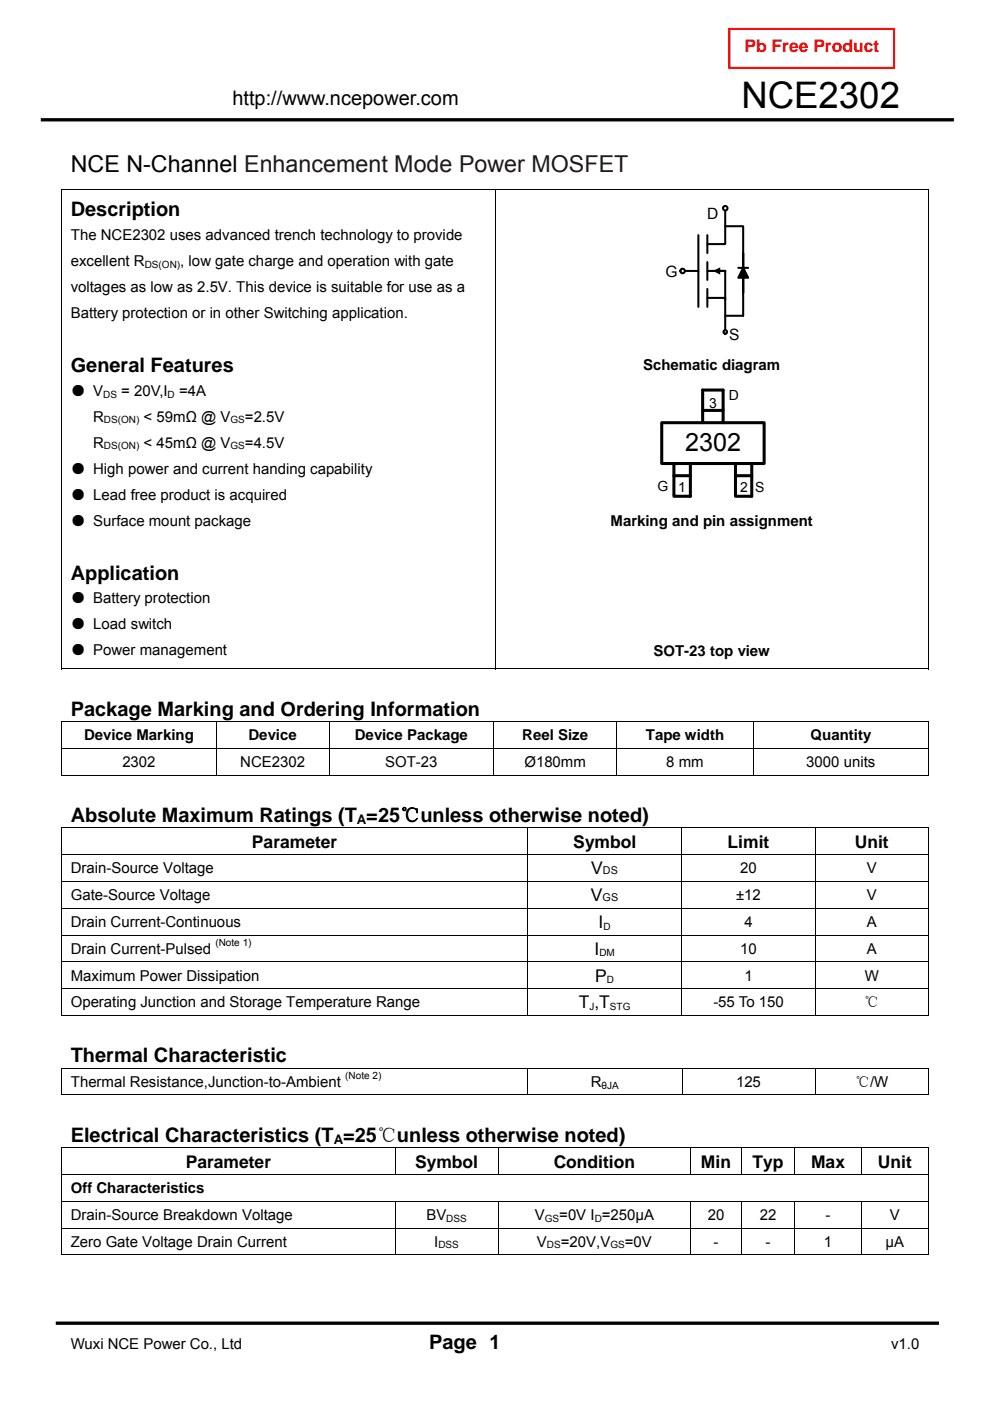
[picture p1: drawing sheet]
<svg xmlns="http://www.w3.org/2000/svg" width="210mm" height="297mm" viewBox="0 0 210 297" stroke-linecap="round" stroke-linejoin="round" font-family="sans-serif">
<defs><g id="words">
<text font-size="7.8" x="157.2" y="22.9">NCE2302</text>
<text font-size="5.3" x="145.3" y="95.6">2302</text>
<text font-size="4.9" x="15" y="36.4">NCE N-Channel Enhancement Mode Power MOSFET</text>
<g font-size="4.2">
<text x="49.3" y="22.3">http://www.ncepower.com</text>
<text x="15" y="45.8">Description</text>
<text x="15" y="78.8">General Features</text>
<text x="15" y="122.9">Application</text>
<text x="15" y="151.7">Package Marking and Ordering Information</text>
<text x="15" y="174.3">Absolute Maximum Ratings (T =25℃unless otherwise noted)</text>
<text x="15" y="225.2">Thermal Characteristic</text>
<text x="15" y="242.1">Electrical Characteristics (T =25℃unless otherwise noted)</text>
<text x="91" y="286.1">Page 1</text>
</g>
<text font-size="3.7" fill="#f00" x="157.9" y="11.1">Pb Free Product</text>
<g font-size="3.7">
<text x="53.4" y="179.8">Parameter</text>
<text x="121.6" y="179.8">Symbol</text>
<text x="154.3" y="179.8">Limit</text>
<text x="181.3" y="179.8">Unit</text>
<text x="125.4" y="185.4">V</text>
<text x="125.3" y="191.1">V</text>
<text x="127" y="196.7">I</text>
<text x="126.1" y="202.4">I</text>
<text x="126.2" y="208.1">P</text>
<text x="122.7" y="213.8">T ,T</text>
<text x="39.4" y="247.6">Parameter</text>
<text x="88.1" y="247.6">Symbol</text>
<text x="117.4" y="247.6">Condition</text>
<text x="148.7" y="247.6">Min</text>
<text x="159.6" y="247.6">Typ</text>
<text x="172" y="247.6">Max</text>
<text x="186.2" y="247.6">Unit</text>
</g>
<g font-size="3.3">
<text x="150" y="46.5">D</text>
<text x="141.1" y="58.7">G</text>
<text x="154.6" y="72">S</text>
</g>
<g font-size="3.2">
<text x="15" y="50.9">The NCE2302 uses advanced trench technology to provide</text>
<text x="15" y="56.4">excellent R</text>
<text x="38.2" y="56.4">, low gate charge and operation with gate</text>
<text x="15" y="61.9">voltages as low as 2.5V. This device is suitable for use as a</text>
<text x="15" y="67.4">Battery protection or in other Switching application.</text>
<text x="15" y="83.9">● V</text>
<text x="25.7" y="83.9">= 20V,I</text>
<text x="38" y="83.9">=4A</text>
<text x="136.4" y="78.4">Schematic diagram</text>
<text x="19.8" y="89.4">R</text>
<text x="30.5" y="89.4">&lt; 59mΩ @ V</text>
<text x="51.9" y="89.4">=2.5V</text>
<text x="19.8" y="94.9">R</text>
<text x="30.5" y="94.9">&lt; 45mΩ @ V</text>
<text x="51.9" y="94.9">=4.5V</text>
<text x="15" y="100.4">● High power and current handing capability</text>
<text x="15" y="105.9">● Lead free product is acquired</text>
<text x="15" y="111.4">● Surface mount package</text>
<text x="129.5" y="111.5">Marking and pin assignment</text>
<text x="15" y="128">● Battery protection</text>
<text x="15" y="133.5">● Load switch</text>
<text x="15" y="139">● Power management</text>
<text x="138.6" y="139">SOT-23 top view</text>
<text x="17.8" y="157">Device Marking</text>
<text x="52.7" y="157">Device</text>
<text x="75.2" y="157">Device Package</text>
<text x="110.8" y="157">Reel Size</text>
<text x="137" y="157">Tape width</text>
<text x="171.9" y="157">Quantity</text>
<text x="26" y="162.6">2302</text>
<text x="51" y="162.6">NCE2302</text>
<text x="81.7" y="162.6">SOT-23</text>
<text x="111.2" y="162.6">Ø180mm</text>
<text x="141.3" y="162.6">8 mm</text>
<text x="171" y="162.6">3000 units</text>
<text x="15" y="185.2">Drain-Source Voltage</text>
<text x="157" y="185.2">20</text>
<text x="183.9" y="185.2">V</text>
<text x="15" y="190.9">Gate-Source Voltage</text>
<text x="156.1" y="190.9">±12</text>
<text x="183.9" y="190.9">V</text>
<text x="15" y="196.5">Drain Current-Continuous</text>
<text x="157.9" y="196.5">4</text>
<text x="183.9" y="196.5">A</text>
<text x="15" y="202.2">Drain Current-Pulsed</text>
<text x="157" y="202.2">10</text>
<text x="183.9" y="202.2">A</text>
<text x="15" y="207.9">Maximum Power Dissipation</text>
<text x="157.9" y="207.9">1</text>
<text x="183.4" y="207.9">W</text>
<text x="15" y="213.6">Operating Junction and Storage Temperature Range</text>
<text x="151.3" y="213.6">-55 To 150</text>
<text x="183.3" y="213.6">℃</text>
<text x="15" y="230.4">Thermal Resistance,Junction-to-Ambient</text>
<text x="125.3" y="230.4">R</text>
<text x="156.1" y="230.4">125</text>
<text x="181.4" y="230.4">℃/W</text>
<text x="15" y="253">Off Characteristics</text>
<text x="15" y="258.7">Drain-Source Breakdown Voltage</text>
<text x="90.4" y="258.7">BV</text>
<text x="113.4" y="258.7">V</text>
<text x="118.6" y="258.7">=0V I =250μA</text>
<text x="150.1" y="258.7">20</text>
<text x="161.1" y="258.7">22</text>
<text x="175.1" y="258.7">-</text>
<text x="188.8" y="258.7">V</text>
<text x="15" y="264.3">Zero Gate Voltage Drain Current</text>
<text x="92.1" y="264.3">I</text>
<text x="113.9" y="264.3">V</text>
<text x="119" y="264.3">=20V,V</text>
<text x="132.5" y="264.3">=0V</text>
<text x="151.4" y="264.3">-</text>
<text x="162.4" y="264.3">-</text>
<text x="174.8" y="264.3">1</text>
<text x="187.8" y="264.3">μA</text>
<text x="15" y="286.1">Wuxi NCE Power Co., Ltd</text>
<text x="189" y="286.1">v1.0</text>
</g>
<g font-size="3">
<text x="150.4" y="86.5">3</text>
<text x="154.6" y="84.8">D</text>
<text x="139.4" y="104.2">G</text>
<text x="143.8" y="104.4">1</text>
<text x="157" y="104.4">2</text>
<text x="160.2" y="104.3">S</text>
</g>
<g font-size="2.8">
<text x="75.7" y="174.8">A</text>
<text x="70.8" y="242.6">A</text>
</g>
<g font-size="2.3">
<text x="127.9" y="185.4">DS</text>
<text x="127.8" y="191.1">GS</text>
</g>
<g font-size="2.1">
<text x="30.7" y="56.7">DS(ON)</text>
<text x="21.9" y="84.3">DS</text>
<text x="22.1" y="89.8">DS(ON)</text>
<text x="35.6" y="84.3">D</text>
<text x="48.9" y="89.8">GS</text>
<text x="22.1" y="95.3">DS(ON)</text>
<text x="48.9" y="95.3">GS</text>
<text x="128" y="197.1">D</text>
<text x="45.7" y="200.6">(Note 1)</text>
<text x="127.1" y="202.8">DM</text>
<text x="128.7" y="208.5">D</text>
<text x="125" y="214.1">J</text>
<text x="129.4" y="214.1">STG</text>
<text x="73.2" y="228.9">(Note 2)</text>
<text x="127.6" y="230.8">θJA</text>
<text x="94.7" y="259">DSS</text>
<text x="115.5" y="259">GS</text>
<text x="126.1" y="259">D</text>
<text x="93" y="264.7">DSS</text>
<text x="116" y="264.7">DS</text>
<text x="129.5" y="264.7">GS</text>
</g>
</g></defs>
<path d="M8.7 25.4h193.6M11.8 280.5h187.4" fill="none" stroke="#000" stroke-width=".71" stroke-linecap="butt"/>
<path d="M154.7 6.1h34.9v8.3h-34.9z" fill="none" stroke="#f00" stroke-width=".44"/>
<path d="M151.2 57.4l1.6-.7v1.5zM157.6 56.8l1.1 2.1h-2.1z" fill="#000"/>
<path d="M144.3 57.4h3.8M148.1 49.8v15.3M150 49.8v3.9M150 55.6v3.8M151.2 57.4h2.6v6.1M153.8 44.1v7.7h-3.8M153.8 48h3.8v14M156.6 56.8h2.1M157.6 56.8l1.1 2.1h-2.1zM157.6 53.7v13.3h-3.8M150 61.3v3.8M150 63.2h3.8v7.6" fill="none" stroke="#000" stroke-width=".43"/>
<circle cx="144.8" cy="57.5" r=".48" fill="#fff"/>
<circle cx="144.8" cy="57.5" r=".48" fill="none" stroke="#000" stroke-width=".43"/>
<circle cx="153.8" cy="44.1" r=".47" fill="#fff"/>
<circle cx="153.8" cy="44.1" r=".47" fill="none" stroke="#000" stroke-width=".43"/>
<circle cx="153.8" cy="70.4" r=".37" fill="#fff"/>
<g fill="none" stroke="#000" stroke-width=".43">
<path d="M150 57.4h3.8"/>
<circle cx="153.8" cy="70.4" r=".37"/>
</g>
<path d="M140.4 89.6h21.7v8.7h-21.7z" fill="#fff"/>
<path d="M140.4 89.6h21.7v8.7h-21.7zM142.9 98.3v6.9h3.5v-6.9M149 89.6v-6.9h4.4v6.9M149 87h4.4M156 98.3v6.9h3.4v-6.9M142.9 100.9h3.5M156 100.9h3.4" fill="none" stroke="#000" stroke-width=".65"/>
<g fill="#000">
<path d="M13 40.2h.2v.1h-.2zM196.8 40.2h.2v.1h-.2zM13 152.9h.2v.2h-.2zM196.8 141.7h.2v.2h-.2zM196.8 152.9h.2v.2h-.2zM13 175.5h.2v.1h-.2zM196.8 164.3h.2v.1h-.2zM196.8 175.5h.2v.1h-.2zM196.8 215.2h.2v.2h-.2zM13 226.4h.2v.2h-.2zM196.8 226.4h.2v.2h-.2zM196.8 232.1h.2v.1h-.2z"/>
<path d="M13 243.2h.2v.2h-.2zM196.8 243.2h.2v.2h-.2zM196.8 266h.2v.1h-.2z"/>
</g>
<g fill="none" stroke="#000" stroke-width=".21">
<path d="M13 40.3h184M13.1 40.3v101.6M105 40.3v101.6M196.9 40.3v101.6M13 141.8h91.9M13 153h184M13 158.7h184M13.1 153.1v5.5M13.1 158.7v5.7M45.8 153.1v5.5M45.8 158.7v5.7M69.8 153.1v5.5"/>
<path d="M69.8 158.7v5.7M104.7 153.1v5.5M104.7 158.7v5.7M105.1 141.8h91.7M130.8 153.1v5.5M130.8 158.7v5.7M159.8 153.1v5.5M159.8 158.7v5.7M196.9 153.1v5.5M196.9 158.7v5.7M13 164.4h32.8M13 175.5h184"/>
<path d="M13.1 175.6v5.5M45.9 164.4h23.8M69.9 164.4h34.7M104.8 164.4h25.9M111.9 175.6v5.5M130.9 164.4h28.8M144.6 175.6v5.5M159.9 164.4h36.9M172.9 175.6v5.5M196.9 175.6v5.5M13 181.2h184M13 186.9h184"/>
<path d="M13 192.6h184M13 198.2h184M13.1 181.3v5.5M13.1 187v5.5M13.1 192.7v5.5M13.1 198.3v5.6M111.9 181.3v5.5M111.9 187v5.5M111.9 192.7v5.5M111.9 198.3v5.6M144.6 181.3v5.5M144.6 187v5.5"/>
<path d="M144.6 192.7v5.5M144.6 198.3v5.6M172.9 181.3v5.5M172.9 187v5.5M172.9 192.7v5.5M172.9 198.3v5.6M196.9 181.3v5.5M196.9 187v5.5M196.9 192.7v5.5M196.9 198.3v5.6M13 203.9h184M13 209.6h184"/>
<path d="M13 215.3h98.8M13.1 204v5.5M13.1 209.7v5.7M111.9 204v5.5M111.9 209.7v5.7M112 215.3h32.5M144.6 204v5.5M144.6 209.7v5.7M144.7 215.3h28.1M172.9 204v5.5M172.9 209.7v5.7M173 215.3h23.8"/>
<path d="M196.9 204v5.5M196.9 209.7v5.7M13 226.5h184M13 232.2h98.8M13.1 226.6v5.6M111.8 226.6v5.6M111.9 232.2h32.7M144.7 226.6v5.6M144.8 232.2h28M172.9 226.6v5.6M173 232.2h23.8M196.9 226.6v5.6"/>
<path d="M13 243.3h184M13 249h184M13 254.7h184M13.1 243.4v5.5M13.1 249.1v5.5M13.1 254.8v5.5M83.8 243.4v5.5M83.8 254.8v5.5M105.7 243.4v5.5M105.7 254.8v5.5M146.5 243.4v5.5M146.5 254.8v5.5"/>
<path d="M157.2 243.4v5.5M157.2 254.8v5.5M168.6 243.4v5.5M168.6 254.8v5.5M182.7 243.4v5.5M182.7 254.8v5.5M196.9 243.4v5.5M196.9 249.1v5.5M196.9 254.8v5.5M13 260.4h184M13 266.1h70.7M13.1 260.5v5.6"/>
<path d="M83.8 260.5v5.6M83.9 266.1h21.7M105.7 260.5v5.6M105.7 266.1h40.7M146.5 260.5v5.6M146.6 266.1h10.6M157.2 260.5v5.6M157.3 266.1h11.2M168.6 260.5v5.6M168.7 266.1h13.9M182.7 260.5v5.6M182.8 266.1h14"/>
<path d="M196.9 260.5v5.6"/>
</g>
<use href="#words"/>
</svg>
